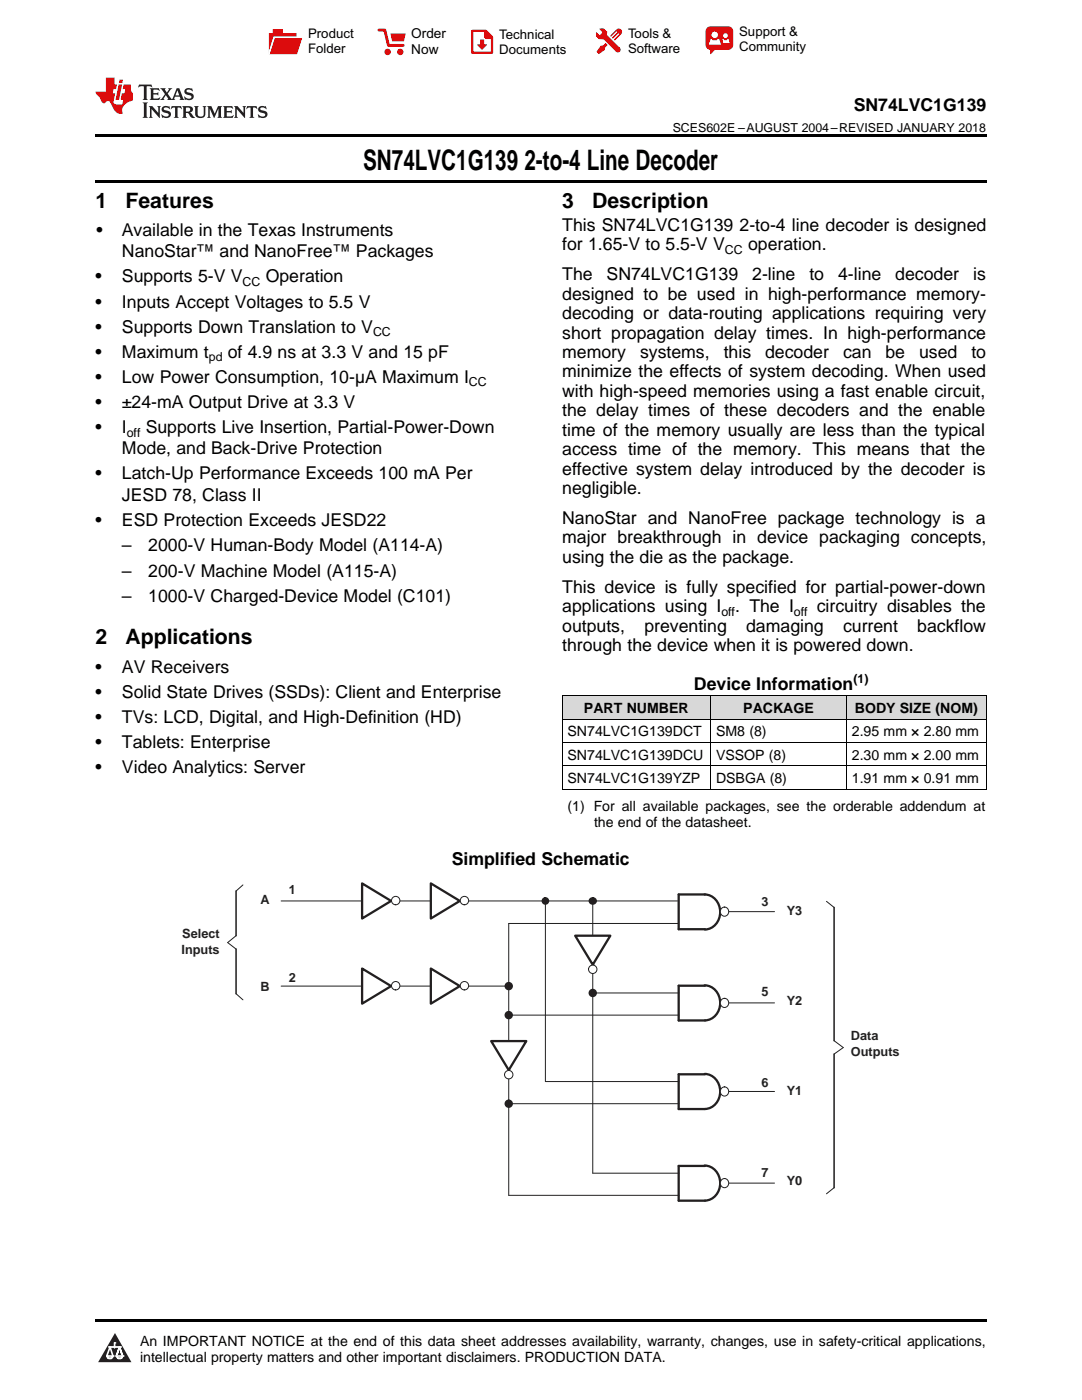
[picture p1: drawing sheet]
<svg xmlns="http://www.w3.org/2000/svg" width="216mm" height="279mm" viewBox="0 0 216 279" stroke-linecap="round" stroke-linejoin="round" font-family="sans-serif">
<defs><g id="words">
<g font-size="5.6">
<text x="72.5" y="33.9">SN74LVC1G139</text>
<text x="104.6" y="33.9">2-to-4 Line Decoder</text>
</g>
<g font-size="4.2">
<text x="19" y="41.4">1</text>
<text x="25" y="41.4">Features</text>
<text x="112.2" y="41.4">3</text>
<text x="118.2" y="41.4">Description</text>
<text x="19" y="128.6">2</text>
<text x="25" y="128.6">Applications</text>
</g>
<g font-size="3.5">
<text x="170.4" y="22.2">SN74LVC1G139</text>
<text x="19.2" y="47.1">•</text>
<text x="24.3" y="47.1">Available in the Texas Instruments</text>
<text x="112.2" y="46.1">This SN74LVC1G139</text>
<text x="147.6" y="46.1">2-to-4 line decoder is designed</text>
<text x="24.3" y="51.4">NanoStar™ and NanoFree™ Packages</text>
<text x="112.2" y="50">for 1.65-V to 5.5-V V</text>
<text x="149.3" y="50">operation.</text>
<text x="19" y="56.4">•</text>
<text x="24.3" y="56.4">Supports 5-V V</text>
<text x="53" y="56.4">Operation</text>
<text x="112.2" y="55.9">The</text>
<text x="112.2" y="59.8">designed to be used in high-performance memory-</text>
<text x="121" y="55.9">SN74LVC1G139</text>
<text x="150.1" y="55.9">2-line</text>
<text x="161.5" y="55.9">to</text>
<text x="167.2" y="55.9">4-line</text>
<text x="178.6" y="55.9">decoder</text>
<text x="194.2" y="55.9">is</text>
<text x="19" y="61.4">•</text>
<text x="24.3" y="61.4">Inputs Accept Voltages to 5.5 V</text>
<text x="112.2" y="63.7">decoding or data-routing applications requiring very</text>
<text x="19" y="66.4">•</text>
<text x="19" y="71.4">•</text>
<text x="24.3" y="66.4">Supports Down Translation to V</text>
<text x="24.3" y="71.4">Maximum t</text>
<text x="45.4" y="71.4">of 4.9 ns at 3.3 V and 15 pF</text>
<text x="112.2" y="67.6">short propagation delay times. In high-performance</text>
<text x="112.2" y="71.4">memory</text>
<text x="127.7" y="71.4">systems,</text>
<text x="144.4" y="71.4">this</text>
<text x="152.7" y="71.4">decoder</text>
<text x="168.2" y="71.4">can</text>
<text x="176.7" y="71.4">be</text>
<text x="183.4" y="71.4">used</text>
<text x="193.8" y="71.4">to</text>
<text x="19" y="76.4">•</text>
<text x="24.3" y="76.4">Low Power Consumption, 10-µA Maximum I</text>
<text x="112.2" y="75.3">minimize the effects of system decoding. When used</text>
<text x="19" y="81.4">•</text>
<text x="24.3" y="81.4">±24-mA Output Drive at 3.3 V</text>
<text x="112.2" y="79.2">with high-speed memories using a fast enable circuit,</text>
<text x="112.2" y="83.1">the delay times of these decoders and the enable</text>
<text x="19" y="86.4">•</text>
<text x="24.3" y="86.4">I</text>
<text x="29.1" y="86.4">Supports Live Insertion, Partial-Power-Down</text>
<text x="112.2" y="87">time of the memory usually are less than the typical</text>
<text x="19" y="95.7">•</text>
<text x="24.3" y="90.7">Mode, and Back-Drive Protection</text>
<text x="24.3" y="95.7">Latch-Up Performance Exceeds 100 mA Per</text>
<text x="112.2" y="90.8">access time of the memory. This means that the</text>
<text x="112.2" y="94.7">effective system delay introduced by the decoder is</text>
<text x="24.3" y="99.9">JESD 78, Class II</text>
<text x="112.2" y="98.6">negligible.</text>
<text x="19" y="104.9">•</text>
<text x="24.3" y="104.9">ESD Protection Exceeds JESD22</text>
<text x="112.2" y="104.6">NanoStar and NanoFree package technology is a</text>
<text x="24.3" y="110">–</text>
<text x="29.6" y="110">2000-V Human-Body Model (A114-A)</text>
<text x="112.2" y="108.4">major breakthrough in device packaging concepts,</text>
<text x="112.2" y="112.3">using the die as the package.</text>
<text x="24.3" y="115.1">–</text>
<text x="29.6" y="115.1">200-V Machine Model (A115-A)</text>
<text x="112.2" y="118.3">This device is fully specified for partial-power-down</text>
<text x="24.3" y="120.2">–</text>
<text x="29.6" y="120.2">1000-V Charged-Device Model (C101)</text>
<text x="112.2" y="122.2">applications using I</text>
<text x="146.7" y="122.2">. The I</text>
<text x="163" y="122.2">circuitry disables the</text>
<text x="112.2" y="126">outputs,</text>
<text x="112.2" y="129.9">through the device when it is powered down.</text>
<text x="128.6" y="126">preventing</text>
<text x="148.9" y="126">damaging</text>
<text x="168.2" y="126">current</text>
<text x="183" y="126">backflow</text>
<text x="19" y="134.3">•</text>
<text x="24.3" y="134.3">AV Receivers</text>
<text x="138.5" y="137.7">Device Information</text>
<text x="19" y="139.3">•</text>
<text x="24.3" y="139.3">Solid State Drives (SSDs): Client and Enterprise</text>
<text x="19" y="144.3">•</text>
<text x="19" y="149.3">•</text>
<text x="24.3" y="144.3">TVs: LCD, Digital, and High-Definition (HD)</text>
<text x="24.3" y="149.3">Tablets: Enterprise</text>
<text x="19" y="154.3">•</text>
<text x="24.3" y="154.3">Video Analytics: Server</text>
<text x="90.1" y="172.7">Simplified Schematic</text>
</g>
<g font-size="2.8">
<text x="116.5" y="142.3">PART NUMBER</text>
<text x="148.3" y="142.3">PACKAGE</text>
<text x="170.6" y="142.3">BODY SIZE (NOM)</text>
<text x="113.2" y="147">SN74LVC1G139DCT</text>
<text x="142.9" y="147">SM8 (8)</text>
<text x="170" y="147">2.95 mm × 2.80 mm</text>
<text x="113.2" y="151.6">SN74LVC1G139DCU</text>
<text x="142.9" y="151.6">VSSOP (8)</text>
<text x="170" y="151.6">2.30 mm × 2.00 mm</text>
<text x="113.2" y="156.3">SN74LVC1G139YZP</text>
<text x="113.2" y="161.8">(1) For all available packages, see the orderable addendum at</text>
<text x="142.9" y="156.3">DSBGA (8)</text>
<text x="170" y="156.3">1.91 mm × 0.91 mm</text>
<text x="118.5" y="165">the end of the datasheet.</text>
<text x="27.9" y="268.6">An IMPORTANT NOTICE at the end of this data sheet addresses availability, warranty, changes, use in safety-critical applications,</text>
<text x="27.9" y="271.8">intellectual property matters and other important disclaimers. PRODUCTION DATA.</text>
</g>
<g font-size="2.7">
<text x="82.1" y="7.7">Order</text>
<text x="82.1" y="10.7">Now</text>
</g>
<g font-size="2.6">
<text x="61.5" y="7.6">Product</text>
<text x="61.5" y="10.6">Folder</text>
<text x="99.6" y="7.8">Technical</text>
<text x="99.6" y="10.8">Documents</text>
<text x="125.3" y="7.6">Tools &amp;</text>
<text x="125.3" y="10.6">Software</text>
<text x="147.5" y="7.2">Support &amp;</text>
<text x="147.5" y="10.2">Community</text>
</g>
<g font-size="2.5">
<text x="134.2" y="26.3">SCES602E –AUGUST 2004–REVISED JANUARY 2018</text>
<text x="144.6" y="50.7">CC</text>
<text x="48.4" y="57.1">CC</text>
<text x="74.4" y="67.1">CC</text>
<text x="41.7" y="72.1">pd</text>
<text x="93.6" y="77.1">CC</text>
<text x="25.3" y="87.1">off</text>
<text x="143.9" y="122.9">off</text>
<text x="158.4" y="122.9">off</text>
<text x="170.3" y="136.2">(1)</text>
</g>
<g font-size="2.5" fill="#231f20">
<text x="57.6" y="178.5">1</text>
<text x="52" y="180.3">A</text>
<text x="152" y="180.9">3</text>
<text x="157" y="182.5">Y3</text>
<text x="36.2" y="190.5">Inputs</text>
<text x="36.4" y="187.3">Select</text>
<text x="52" y="197.8">B</text>
<text x="57.6" y="196">2</text>
<text x="152" y="198.9">5</text>
<text x="157" y="200.5">Y2</text>
<text x="169.8" y="207.5">Data</text>
<text x="169.8" y="210.7">Outputs</text>
<text x="152" y="216.9">6</text>
<text x="157" y="218.6">Y1</text>
<text x="152" y="234.8">7</text>
<text x="157" y="236.5">Y0</text>
</g>
</g></defs>
<g fill="#d8d8d8">
<path d="M112.2 138.9h29.6v4.7h-29.6z"/>
<path d="M141.8 138.9h27.1v4.7h-27.1z"/>
<path d="M168.9 138.9h27.9v4.7h-27.9z"/>
</g>
<path d="M22.9 266l3.3 5.9h-6.6z" fill="#231f20"/>
<path d="M21.3 270.6h1.2l-.3 .5h-.3a.53 .53 0 0 1-.6-.5z" fill-rule="evenodd" fill="#fff"/>
<path d="M21.3 270.6h1.2l-.3 .5h-.3a.53 .53 0 0 1-.6-.5z" fill="none" stroke="#231f20" stroke-width=".33"/>
<path d="M21.3 270.6l1.2 .1-.3 .4h-.5z" fill="none" stroke="#fff" stroke-width=".33"/>
<path d="M22.9 268.9h.1" fill="none" stroke="#fff" stroke-width=".33"/>
<path d="M22.9 268v.9z" fill="#fff"/>
<path d="M22.9 268v.9z" fill="none" stroke="#fff" stroke-width=".33"/>
<circle cx="22.9" cy="268" r=".16" fill="#fff"/>
<path d="M21.8 268.8h.1" fill="none" stroke="#fff" stroke-width=".33"/>
<path d="M21.8 268.8h2.2z" fill="#fff"/>
<path d="M21.8 268.8h2.2z" fill="none" stroke="#fff" stroke-width=".33"/>
<circle cx="24" cy="268.8" r=".16" fill="#fff"/>
<path d="M23.2 270.6h.1" fill="none" stroke="#fff" stroke-width=".33"/>
<path d="M23.8 268.8l-.6 1.8z" fill="#fff"/>
<path d="M23.8 268.8l-.6 1.8z" fill="none" stroke="#fff" stroke-width=".33"/>
<path d="M23.8 268.8l.7 1.8z" fill="#fff"/>
<path d="M23.8 268.8l.7 1.8z" fill="none" stroke="#fff" stroke-width=".33"/>
<path d="M24.4 270.6h.1" fill="none" stroke="#fff" stroke-width=".33"/>
<circle cx="21.3" cy="270.6" r=".16" fill="#fff"/>
<path d="M22 268.8l-.7 1.8z" fill="#fff"/>
<path d="M22 268.8l-.7 1.8z" fill="none" stroke="#fff" stroke-width=".33"/>
<path d="M22 268.8l.5 1.8z" fill="#fff"/>
<path d="M22 268.8l.5 1.8z" fill="none" stroke="#fff" stroke-width=".33"/>
<circle cx="22.5" cy="270.6" r=".16" fill="#fff"/>
<path d="M23.3 270.6h1.2a.63 .63 0 0 1-.6 .5 .63 .63 0 0 1-.6-.5z" fill-rule="evenodd" fill="#fff"/>
<path d="M23.3 270.6h1.2a.63 .63 0 0 1-.6 .5 .63 .63 0 0 1-.6-.5z" fill="none" stroke="#231f20" stroke-width=".33"/>
<path d="M23.3 270.6h1.2l-.4 .5h-.5z" fill="none" stroke="#fff" stroke-width=".33"/>
<path d="M23.2 270.6h.1" fill="none" stroke="#fff" stroke-width=".33"/>
<circle cx="24.5" cy="270.6" r=".16" fill="#fff"/>
<path d="M19 263.2h177.8v.5h-177.8z" fill="#000"/>
<path d="M48.5 176.6l-1.4 1.2M56.1 179.8h79.1M164.9 179.9l1.5 1.2M47.1 186.7l-1.7 1.4 1.7 1.3M47.1 198.3l1.4 1.2M118.3 198.2h17.2M166.4 207.7l1.9 1.4-1.9 1.3M166.4 237l-1.5 1.3" fill="none" stroke="#231f20" stroke-width=".2"/>
<path d="M47.1 189.4v8.9M166.4 210.4v26.6" fill="none" stroke="#231f20" stroke-width=".3"/>
<circle cx="144.6" cy="181.9" r=".15" fill="#231f20"/>
<path d="M140.6 178.5a3.5 3.5 0 0 1 3.1 3.5 3.5 3.5 0 0 1-3 3.5M140.7 178.5h-5.3v6.9h5.3" fill="none" stroke="#231f20" stroke-width=".46"/>
<path d="M144.6 181.9h.1" fill="none" stroke="#231f20" stroke-width=".2"/>
<circle cx="144.6" cy="181.9" r=".88" fill="#fff"/>
<circle cx="144.6" cy="181.9" r=".88" fill="none" stroke="#231f20" stroke-width=".2"/>
<circle cx="144.6" cy="200.2" r=".15" fill="#231f20"/>
<path d="M140.6 196.6a3.5 3.5 0 0 1 3.1 3.5 3.5 3.5 0 0 1-3 3.5M140.7 196.7h-5.3v7h5.3" fill="none" stroke="#231f20" stroke-width=".46"/>
<path d="M144.6 200.2h.1" fill="none" stroke="#231f20" stroke-width=".2"/>
<circle cx="144.6" cy="200.1" r=".88" fill="#fff"/>
<circle cx="144.6" cy="200.1" r=".88" fill="none" stroke="#231f20" stroke-width=".2"/>
<path d="M72.3 176.3l5.7 3.5-5.7 3.5z" fill="#fff"/>
<path d="M72.3 176.3l5.7 3.5-5.7 3.5z" fill="none" stroke="#231f20" stroke-width=".46"/>
<circle cx="78" cy="179.8" r=".15" fill="#231f20"/>
<path d="M79 179.7h.1" fill="none" stroke="#231f20" stroke-width=".2"/>
<circle cx="79" cy="179.7" r=".84" fill="#fff"/>
<circle cx="79" cy="179.7" r=".84" fill="none" stroke="#231f20" stroke-width=".2"/>
<path d="M86 176.3l5.8 3.5-5.8 3.5z" fill="#fff"/>
<path d="M86 176.3l5.8 3.5-5.8 3.5z" fill="none" stroke="#231f20" stroke-width=".46"/>
<circle cx="91.8" cy="179.8" r=".15" fill="#231f20"/>
<path d="M92.7 179.7h.1" fill="none" stroke="#231f20" stroke-width=".2"/>
<circle cx="92.7" cy="179.7" r=".84" fill="#fff"/>
<g fill="none" stroke="#231f20" stroke-width=".2">
<path d="M108.8 179.8v36h26.7M118.3 179.8v54.3M101.5 184.3h33.9M101.5 202.6h34"/>
<circle cx="92.7" cy="179.7" r=".84"/>
</g>
<circle cx="144.6" cy="217.8" r=".15" fill="#231f20"/>
<path d="M140.6 214.3a3.5 3.5 0 0 1 3.1 3.5 3.5 3.5 0 0 1-3 3.5h-5.3v-6.9h5.3" fill="none" stroke="#231f20" stroke-width=".46"/>
<path d="M144.6 217.8h.1" fill="none" stroke="#231f20" stroke-width=".2"/>
<circle cx="144.6" cy="217.8" r=".88" fill="#fff"/>
<g fill="none" stroke="#231f20" stroke-width=".2">
<path d="M101.5 220.3h34M118.3 234.1h17.2"/>
<circle cx="144.6" cy="217.8" r=".88"/>
</g>
<circle cx="144.6" cy="236.1" r=".15" fill="#231f20"/>
<path d="M140.6 232.6a3.5 3.5 0 0 1 3.1 3.5 3.5 3.5 0 0 1-3 3.5M140.7 232.7h-5.3v6.9h5.3" fill="none" stroke="#231f20" stroke-width=".46"/>
<path d="M144.6 236.1h.1" fill="none" stroke="#231f20" stroke-width=".2"/>
<circle cx="144.6" cy="236.1" r=".88" fill="#fff"/>
<g fill="none" stroke="#231f20" stroke-width=".2">
<path d="M101.5 238.6h34"/>
<circle cx="144.6" cy="236.1" r=".88"/>
</g>
<path d="M114.8 186.7h7l-3.5 5.8z" fill="#fff"/>
<path d="M114.8 186.7h7l-3.5 5.8z" fill="none" stroke="#231f20" stroke-width=".46"/>
<circle cx="118.3" cy="192.5" r=".15" fill="#231f20"/>
<path d="M118.4 193.4h.1" fill="none" stroke="#231f20" stroke-width=".2"/>
<circle cx="118.3" cy="193.4" r=".84" fill="#fff"/>
<circle cx="118.3" cy="193.4" r=".84" fill="none" stroke="#231f20" stroke-width=".2"/>
<circle cx="108.8" cy="179.8" r=".61" fill="#231f20"/>
<circle cx="108.8" cy="179.8" r=".61" fill="none" stroke="#231f20" stroke-width=".3"/>
<circle cx="108.8" cy="179.8" r=".15" fill="#231f20"/>
<circle cx="118.3" cy="179.8" r=".64" fill="#231f20"/>
<circle cx="118.3" cy="179.8" r=".64" fill="none" stroke="#231f20" stroke-width=".3"/>
<circle cx="118.3" cy="179.8" r=".15" fill="#231f20"/>
<path d="M145.5 181.9h9M145.5 200.2h9M145.5 217.8h9M145.5 236.1h9" fill="none" stroke="#231f20" stroke-width=".2"/>
<circle cx="118.3" cy="198.2" r=".69" fill="#231f20"/>
<circle cx="118.3" cy="198.2" r=".69" fill="none" stroke="#231f20" stroke-width=".3"/>
<circle cx="118.3" cy="198.2" r=".15" fill="#231f20"/>
<path d="M101.5 184.3v54.3" fill="none" stroke="#231f20" stroke-width=".2"/>
<path d="M98 207.8h7l-3.5 5.8z" fill="#fff"/>
<path d="M98 207.8h7l-3.5 5.8z" fill="none" stroke="#231f20" stroke-width=".46"/>
<circle cx="101.5" cy="213.6" r=".15" fill="#231f20"/>
<path d="M101.6 214.5h.1" fill="none" stroke="#231f20" stroke-width=".2"/>
<circle cx="101.5" cy="214.5" r=".84" fill="#fff"/>
<circle cx="101.5" cy="214.5" r=".84" fill="none" stroke="#231f20" stroke-width=".2"/>
<circle cx="101.5" cy="220.3" r=".69" fill="#231f20"/>
<circle cx="101.5" cy="220.3" r=".69" fill="none" stroke="#231f20" stroke-width=".3"/>
<circle cx="101.5" cy="220.3" r=".15" fill="#231f20"/>
<path d="M47.1 177.8v8.9M166.4 181.1v26.6" fill="none" stroke="#231f20" stroke-width=".3"/>
<path d="M56.1 196.8h45.4" fill="none" stroke="#231f20" stroke-width=".2"/>
<path d="M72.3 193.3l5.7 3.5-5.7 3.5z" fill="#fff"/>
<path d="M72.3 193.3l5.7 3.5-5.7 3.5z" fill="none" stroke="#231f20" stroke-width=".46"/>
<circle cx="78" cy="196.8" r=".15" fill="#231f20"/>
<path d="M79 196.7h.1" fill="none" stroke="#231f20" stroke-width=".2"/>
<circle cx="79" cy="196.7" r=".84" fill="#fff"/>
<circle cx="79" cy="196.7" r=".84" fill="none" stroke="#231f20" stroke-width=".2"/>
<path d="M86 193.3l5.8 3.5-5.8 3.5z" fill="#fff"/>
<path d="M86 193.3l5.8 3.5-5.8 3.5z" fill="none" stroke="#231f20" stroke-width=".46"/>
<circle cx="91.8" cy="196.8" r=".15" fill="#231f20"/>
<path d="M92.7 196.7h.1" fill="none" stroke="#231f20" stroke-width=".2"/>
<circle cx="92.7" cy="196.7" r=".84" fill="#fff"/>
<circle cx="92.7" cy="196.7" r=".84" fill="none" stroke="#231f20" stroke-width=".2"/>
<circle cx="101.5" cy="196.8" r=".69" fill="#231f20"/>
<circle cx="101.5" cy="196.8" r=".69" fill="none" stroke="#231f20" stroke-width=".3"/>
<circle cx="101.5" cy="196.8" r=".15" fill="#231f20"/>
<circle cx="101.5" cy="202.6" r=".69" fill="#231f20"/>
<circle cx="101.5" cy="202.6" r=".69" fill="none" stroke="#231f20" stroke-width=".3"/>
<circle cx="101.5" cy="202.6" r=".15" fill="#231f20"/>
<path d="M112.2 138.9h84.6M112.2 138.9v18.7M141.8 138.9v18.7M168.9 138.9v18.7M196.8 138.9v18.7M112.2 157.5h84.6M112.2 152.8h84.6M112.2 148.2h84.6M112.2 143.5h84.6" fill="none" stroke="#000" stroke-width=".2"/>
<path d="M19 35.9h177.8v.5h-177.8zM19 26.8h177.8v.6h-177.8zM112.2 157.5l.1 .1zM168.8 157.5l.1 .1zM196.7 157.5l.1 .1z" fill="#000"/>
<path d="M27.7 16.9l-.1 .6 .6-.3h.5v.2v2.2l-.2 .4h1l-.2-.4v-2.2v-.2h.5l.6 .3-.2-.6zM29.9 17.6l.2 .4v1.6l-.2 .4h1.9l.1-.6a1.09 1.09 0 0 1-1.3 .1v-.6h.6l.4 .2v-.7l-.2 .2h-.8v-.6l.2-.1a1.01 1.01 0 0 1 1 .3l-.1-.6zM32 17.6l.9 1.2-1 1.2h.9l-.2-.3 .5-.7 .5 .7-.3 .3h1.7l-.2-.3 .1-.4h1l.1 .4-.2 .3h1l-.3-.4-.7-2h-.5l-1 2.2-.8-1.1 .9-1.1h-.9l.2 .2-.4 .7-.4-.7 .2-.2zM35.4 18l.4 1h-.8zM37 17.7a.66 .66 0 0 0-.2 .8 .66 .66 0 0 0 .6 .4l.7 .2 .1 .2a.8 .8 0 0 1-.7 .4 .8 .8 0 0 1-.7-.5l.1 .8 .2-.2a.94 .94 0 0 0 1.1 .1 .94 .94 0 0 0 .4-.9 1.48 1.48 0 0 0-1.3-.6v-.4a1.1 1.1 0 0 1 1.2 .2l-.2-.6-.2 .1-.5-.1zM28.5 20.4l.2 .4v2.3l-.2 .4h1l-.2-.4v-2.3l.2-.4zM29.7 21.2l.2 .4v1.5l-.2 .4h.8l-.3-.4 .1-1.3 1.6 1.8v-2l.2-.4h-.7l.2 .2v1.1l-1.2-1.3zM32.5 21.3a.66 .66 0 0 0-.2 .8 .66 .66 0 0 0 .6 .4l.6 .2 .2 .2a.8 .8 0 0 1-.8 .4 .8 .8 0 0 1-.7-.5l.2 .7 .2-.1a.94 .94 0 0 0 1 .1 .94 .94 0 0 0 .5-1 1.47 1.47 0 0 0-1.3-.6l-.1-.3a1.1 1.1 0 0 1 1.3 .2l-.2-.6-.2 .1-.5-.2zM34.3 21.2l-.2 .6a.64 .64 0 0 1 .8-.3v1.6l-.2 .4h1l-.3-.4 .1-1.6a.66 .66 0 0 1 .8 .3l-.2-.6zM36.3 21.2l.3 .4v1.5l-.3 .4h1l-.2-.2v-.7h.5l.1 .1a.8 .8 0 0 0 1.2 .7l-1-1a.62 .62 0 0 0 .6-.5 .62 .62 0 0 0-.6-.7zM37.1 21.5h.1a.48 .48 0 0 1 .6 0 .48 .48 0 0 1 .1 .6l-.2 .1-.6 .1zM38.7 21.2l.2 .2a2.29 2.29 0 0 0 .4 2 1.05 1.05 0 0 0 1.7-.7v-1.3l.2-.2h-.8l.2 .4v1.1a.61 .61 0 0 1-.6 .6 .61 .61 0 0 1-.6-.6v-1.1l.3-.4zM41.3 21.2l.3 .4v1.5l-.3 .4h.8l-.2-.4v-1.4l.8 1.9 .9-1.9v1.4l-.2 .4h.9l-.2-.4v-1.5l.2-.4h-.8l-.7 1.5-.6-1.5zM44.5 21.2l.2 .4v1.5l-.2 .4h1.9l.2-.6a1.1 1.1 0 0 1-1.4 .2v-.7h.6l.4 .2v-.6l-.2 .1-.8 .1v-.6l.2-.1a1.02 1.02 0 0 1 1.1 .2l-.2-.5zM46.7 21.2l.2 .4v1.5l-.2 .4h.8l-.3-.4 .1-1.3 1.6 1.8v-2l.2-.4h-.7l.2 .2v1.1l-1.2-1.3zM49.3 21.2l-.1 .6a.64 .64 0 0 1 .8-.3v1.6l-.3 .4h1l-.2-.4v-1.6a.66 .66 0 0 1 .8 .3l-.1-.6zM51.7 21.3a.66 .66 0 0 0-.2 .7 .66 .66 0 0 0 .7 .5l.6 .2 .1 .2a.8 .8 0 0 1-.7 .4 .8 .8 0 0 1-.7-.5l.1 .7 .2-.1a.94 .94 0 0 0 1.1 .1 .94 .94 0 0 0 .4-1 1.48 1.48 0 0 0-1.2-.6l-.1-.3a1.1 1.1 0 0 1 1.2 .2l-.2-.6-.1 .1-.6-.2z" fill="#231f20"/>
<path d="M21.1 15.5v2.8h-2v.4l.9 .9a.96 .96 0 0 0 1 1 .59 .59 0 0 1 .5-.4 .59 .59 0 0 1 .5 .3l.4 .8a1.61 1.61 0 0 0 2.1 1.3 1.63 1.63 0 0 1 1.1-2.2l.9-.3v-1.5a1.6 1.6 0 0 1-.4-1.7h-1.4l-.2 .9h.5l-.2 .8h-.5l-.2 1v.3h.5l-.2 .9h-.7a.74 .74 0 0 1-1-.6l.3-1.6h-.5l.2-.8h.5l.1-.9h-.4v-1.4zM23.7 16.9l-.7 3h.8l.6-3zM23.8 15.9l-.1 .7h.7l.2-.7z" fill="#ee1d23"/>
<g fill="#d60000">
<path d="M54.4 5.8h2v.8h2.8v4.2h-5.5v-4.2h.7z" fill-rule="evenodd"/>
<path d="M54.7 7.5h5.6l-1 3.3h-5.6z" fill-rule="evenodd"/>
</g>
<path d="M54.6 7.4h5.8l-.1 .1h-5.5l-1.1 3.3z" fill-rule="evenodd" fill="#fff"/>
<path d="M54.6 7.4h5.8l-.1 .1h-5.5l-1.1 3.3z" fill="none" stroke="#fff" stroke-width=".2"/>
<path d="M75.6 6h1.2l.7 3.1h3" fill="none" stroke="#d60000" stroke-width=".56"/>
<g fill="#d60000">
<path d="M77.9 6.7h3.1l-.4 1.5h-2.3z" fill-rule="evenodd"/>
<circle cx="77.3" cy="10.4" r=".64"/>
<circle cx="79.9" cy="10.4" r=".64"/>
</g>
<path d="M94.2 6.2h2.7l1.3 1.2v3.1h-4z" fill="none" stroke="#d60000" stroke-width=".44"/>
<g fill="#d60000">
<path d="M95.8 7.9h.8v1h.6l-1 1.1-1-1v-.1h.6z" fill-rule="evenodd"/>
<path d="M96.6 6.2h.3l1.3 1.2v.4h-1.3l-.3-.4z" fill-rule="evenodd"/>
<path d="M119.6 5.7h.9l.6 .6 .1 .7 2.5 2.5-.8 .8-2.3-2.3-1.1-.2-.6-.6v-.8l.7 .6 .5-.4v-.2l-.4-.5z" fill-rule="evenodd"/>
<path d="M119.9 9.1h.4l.5-.5 .4 .4-.5 .5v.4l-1.2 .9-.5-.5z" fill-rule="evenodd"/>
<path d="M123 5.9a.67 .67 0 0 1 .9 0 .67 .67 0 0 1 0 .9z" fill-rule="evenodd"/>
<path d="M123 5.9l.9 .9-1.2 1.2h-.2l.1-.2 .9-.9 .1-.2h-.3l-.9 1h-.2v-.2l.9-1 .1-.2h-.3l-.9 1h-.2v-.2z" fill-rule="evenodd"/>
<circle cx="123.3" cy="9.9" r=".54"/>
</g>
<path d="M121.1 6.3l-.1 .7" fill="none" stroke="#d60000" stroke-width=".2"/>
<g fill="#d60000">
<path d="M141.1 5.5l.6-.2h3.6a.95 .95 0 0 1 1 .9v2.8a.95 .95 0 0 1-1 .9h-3.6a.95 .95 0 0 1-.9-.9v-2.8z" fill-rule="evenodd"/>
<path d="M141.7 9.9h.9l-.7 .9h-.2z" fill-rule="evenodd"/>
</g>
<g fill="#fff">
<path d="M144.3 8.6h1.3z"/>
<path d="M141.8 7.8h.3l.1 .2h.8l.2-.2h.3l.4 1.1h-2.5z" fill-rule="evenodd"/>
<path d="M144.2 7.8h.2l.2 .2h.4l.2-.2h.2l.2 .8h-1.3z" fill-rule="evenodd"/>
<circle cx="142.6" cy="6.9" r=".65"/>
<circle cx="144.8" cy="7.1" r=".48"/>
</g>
<use href="#words"/>
</svg>
